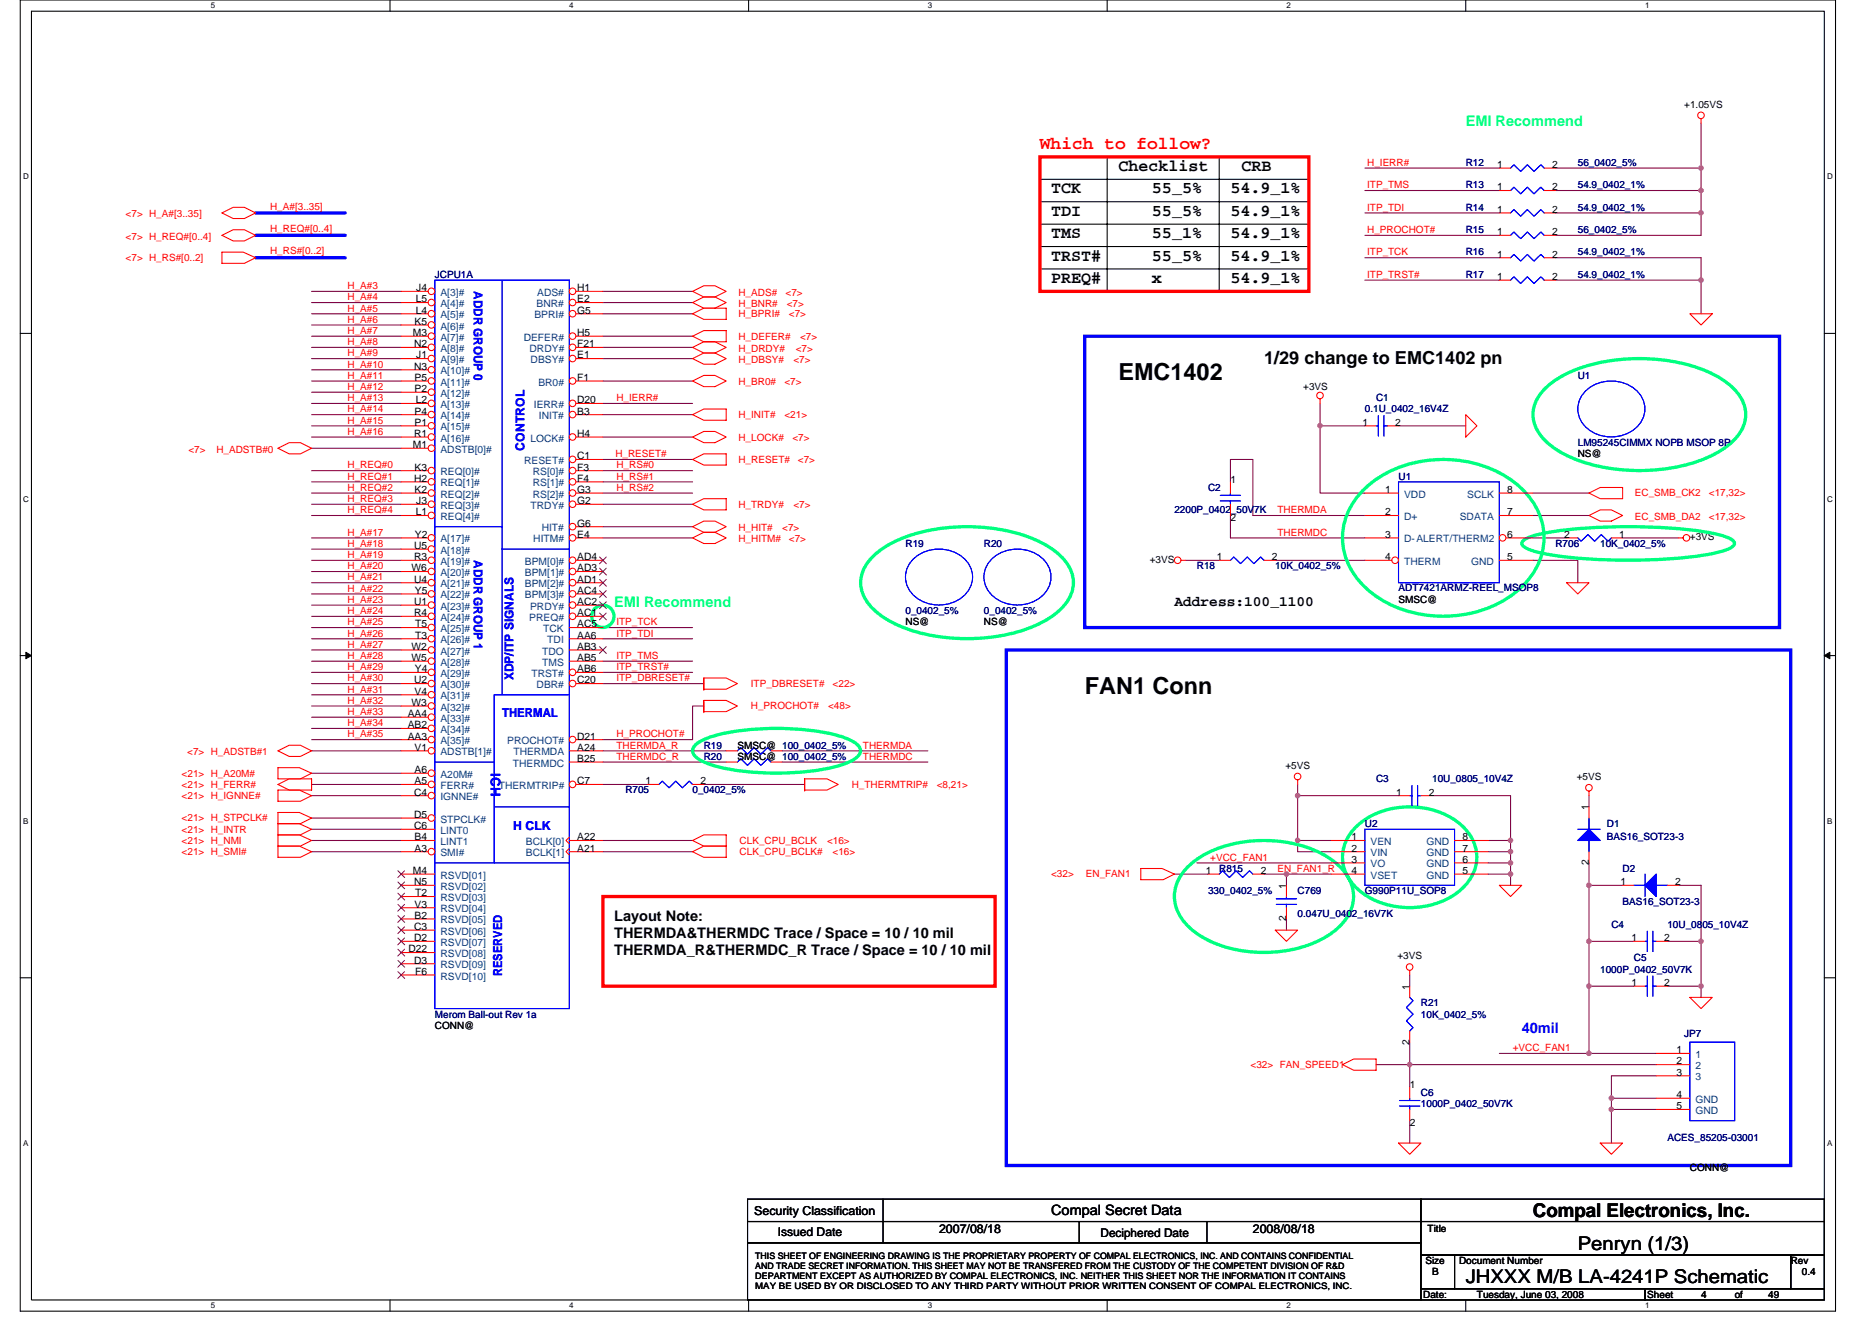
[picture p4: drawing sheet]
<svg xmlns="http://www.w3.org/2000/svg" width="297mm" height="210mm" viewBox="0 0 297 210" stroke-linecap="round" stroke-linejoin="round" font-family="sans-serif">
<defs><g id="words">
<g font-size="3.7">
<text x="177.5" y="60.4">EMC1402</text>
<text x="172.1" y="110.2">FAN1 Conn</text>
</g>
<g font-size="3">
<text x="243.2" y="193">Compal Electronics, Inc.</text>
<text x="232.6" y="203.6">JHXXX M/B LA-4241P Schematic</text>
<text x="250.4" y="198.3">Penryn (1/3)</text>
</g>
<text font-size="2.8" fill="#f00" x="165" y="23.7">Which to follow?</text>
<text font-size="2.8" x="200.6" y="57.8">1/29 change to EMC1402 pn</text>
<g font-size="2.6">
<text x="177.5" y="27.1">Checklist</text>
<text x="197" y="27.1">CRB</text>
<text x="166.8" y="30.7">TCK</text>
<text x="166.8" y="34.2">TDI</text>
<text x="182.8" y="30.7">55_5%</text>
<text x="182.8" y="34.2">55_5%</text>
<text x="195.2" y="30.7">54.9_1%</text>
<text x="195.2" y="34.2">54.9_1%</text>
<text x="166.8" y="37.8">TMS</text>
<text x="166.8" y="41.3">TRST#</text>
<text x="182.8" y="37.8">55_1%</text>
<text x="182.8" y="41.3">55_5%</text>
<text x="195.2" y="37.8">54.9_1%</text>
<text x="195.2" y="41.3">54.9_1%</text>
<text x="166.8" y="44.9">PREQ#</text>
<text x="182.8" y="44.9">x</text>
<text x="195.2" y="44.9">54.9_1%</text>
</g>
<g font-size="2.3" fill="#00ff80">
<text x="232.6" y="19.9">EMI Recommend</text>
<text x="97.4" y="96.4">EMI Recommend</text>
</g>
<g font-size="2.3">
<text x="186.3" y="96.2">Address:100_1100</text>
<text x="97.4" y="146.2">Layout Note:</text>
<text x="97.4" y="148.9">THERMDA&amp;THERMDC Trace / Space = 10 / 10 mil</text>
<text x="97.4" y="151.5">THERMDA_R&amp;THERMDC_R Trace / Space = 10 / 10 mil</text>
<text x="166.8" y="192.8">Compal Secret Data</text>
</g>
<text font-size="2.3" fill="#00f" x="241.5" y="163.9">40mil</text>
<text font-size="2.1" fill="#00f" x="77.9" y="122.7" transform="rotate(90 77.9 122.7)">ICH</text>
<g font-size="1.9" fill="#00f">
<text x="75.2" y="46.2" transform="rotate(90 75.2 46.2)">ADDR GROUP 0</text>
<text x="83.2" y="71.5" transform="rotate(-90 83.2 71.5)">CONTROL</text>
<text x="75.2" y="88.9" transform="rotate(90 75.2 88.9)">ADDR GROUP 1</text>
<text x="81.5" y="107.9" transform="rotate(-90 81.5 107.9)">XDP/ITP SIGNALS</text>
<text x="79.7" y="113.8">THERMAL</text>
<text x="81.4" y="131.6">H CLK</text>
<text x="79.7" y="154.9" transform="rotate(-90 79.7 154.9)">RESERVED</text>
</g>
<g font-size="1.9">
<text x="119.7" y="192.7">Security Classification</text>
<text x="123.4" y="196">Issued Date</text>
<text x="149" y="195.6">2007/08/18</text>
<text x="174.6" y="196.2">Deciphered Date</text>
<text x="198.8" y="195.6">2008/08/18</text>
</g>
<g font-size="1.6">
<text x="267.2" y="17.1">+1.05VS</text>
<text x="237.6" y="26.6">1</text>
<text x="246.3" y="26.6">2</text>
<text x="237.6" y="30.2">1</text>
<text x="237.6" y="33.8">1</text>
<text x="246.3" y="30.2">2</text>
<text x="246.3" y="33.8">2</text>
<text x="237.6" y="37.3">1</text>
<text x="237.6" y="40.9">1</text>
<text x="246.3" y="37.3">2</text>
<text x="246.3" y="40.9">2</text>
<text x="66" y="48">L5</text>
<text x="66.1" y="46.2">J4</text>
<text x="91.6" y="46.2">H1</text>
<text x="91.6" y="48">E2</text>
<text x="237.6" y="44.4">1</text>
<text x="246.3" y="44.4">2</text>
<text x="65.5" y="53.3">M3</text>
<text x="65.8" y="51.5">K5</text>
<text x="66" y="49.8">L4</text>
<text x="91.6" y="53.3">H5</text>
<text x="91.6" y="49.8">G5</text>
<text x="65.7" y="58.7">N3</text>
<text x="65.7" y="55.1">N2</text>
<text x="66.1" y="56.9">J1</text>
<text x="91.6" y="56.9">E1</text>
<text x="91.6" y="55.1">F21</text>
<text x="65.8" y="60.4">P5</text>
<text x="65.8" y="62.2">P2</text>
<text x="65.8" y="65.8">P4</text>
<text x="66" y="64">L2</text>
<text x="91.6" y="64">D20</text>
<text x="91.6" y="60.4">F1</text>
<text x="91.6" y="65.8">B3</text>
<text x="206.8" y="61.9">+3VS</text>
<text x="65.5" y="71.1">M1</text>
<text x="65.7" y="69.3">R1</text>
<text x="65.8" y="67.5">P1</text>
<text x="91.6" y="69.3">H4</text>
<text x="216.2" y="67.5">1</text>
<text x="221.4" y="67.5">2</text>
<text x="65.7" y="76.4">H2</text>
<text x="65.8" y="74.7">K3</text>
<text x="91.6" y="72.9">C1</text>
<text x="91.6" y="74.7">F3</text>
<text x="91.6" y="76.4">F4</text>
<text x="195.3" y="76.6">1</text>
<text x="250.4" y="72.5">NS@</text>
<text x="65.8" y="78.2">K2</text>
<text x="66" y="81.8">L1</text>
<text x="66.1" y="80">J3</text>
<text x="91.6" y="83.5">G6</text>
<text x="91.6" y="80">G2</text>
<text x="91.6" y="78.2">G3</text>
<text x="195.3" y="82.7">2</text>
<text x="219.8" y="78.2">1</text>
<text x="219.8" y="81.8">2</text>
<text x="239.2" y="78.2">8</text>
<text x="239.2" y="81.8">7</text>
<text x="65.7" y="87.1">U5</text>
<text x="65.7" y="88.9">R3</text>
<text x="65.8" y="85.3">Y2</text>
<text x="91.6" y="88.9">AD4</text>
<text x="91.6" y="85.3">E4</text>
<text x="182.4" y="89.3">+3VS</text>
<text x="193.1" y="88.9">1</text>
<text x="201.8" y="88.9">2</text>
<text x="219.8" y="85.3">3</text>
<text x="219.8" y="88.9">4</text>
<text x="239.2" y="88.9">5</text>
<text x="239.2" y="85.3">6</text>
<text x="248.2" y="85.3">2</text>
<text x="256.9" y="85.3">1</text>
<text x="268.1" y="85.7">+3VS</text>
<text x="65.3" y="90.7">W6</text>
<text x="65.7" y="92.4">U4</text>
<text x="65.7" y="96">U1</text>
<text x="65.8" y="94.2">Y5</text>
<text x="91.6" y="96">AC2</text>
<text x="91.6" y="90.7">AD3</text>
<text x="91.6" y="92.4">AD1</text>
<text x="91.6" y="94.2">AC4</text>
<text x="221.9" y="95.7">SMSC@</text>
<text x="65.7" y="97.8">R4</text>
<text x="65.9" y="99.5">T5</text>
<text x="65.9" y="101.3">T3</text>
<text x="91.6" y="97.8">AC1</text>
<text x="91.6" y="101.3">AA6</text>
<text x="91.6" y="99.5">AC5</text>
<text x="143.7" y="99.2">NS@</text>
<text x="156.1" y="99.2">NS@</text>
<text x="65.3" y="103.1">W2</text>
<text x="65.3" y="104.9">W5</text>
<text x="65.8" y="106.7">Y4</text>
<text x="91.6" y="106.7">AB6</text>
<text x="91.6" y="103.1">AB3</text>
<text x="91.6" y="104.9">AB5</text>
<text x="64.7" y="113.8">AA4</text>
<text x="65.3" y="112">W3</text>
<text x="65.7" y="108.4">U2</text>
<text x="65.8" y="110.2">V4</text>
<text x="91.6" y="108.4">C20</text>
<text x="64.7" y="115.5">AB2</text>
<text x="64.7" y="117.3">AA3</text>
<text x="65.8" y="119.1">V1</text>
<text x="91.6" y="119.1">A24</text>
<text x="91.6" y="117.3">D21</text>
<text x="117" y="118.8">SMSC@ 100_0402_5%</text>
<text x="65.8" y="122.7">A6</text>
<text x="65.8" y="124.4">A5</text>
<text x="91.6" y="124.4">C7</text>
<text x="91.6" y="120.9">B25</text>
<text x="102.4" y="124.4">1</text>
<text x="111.1" y="124.4">2</text>
<text x="117" y="120.5">SMSC@ 100_0402_5%</text>
<text x="204" y="122">+5VS</text>
<text x="250.2" y="123.7">+5VS</text>
<text x="65.7" y="126.2">C4</text>
<text x="65.7" y="131.6">C6</text>
<text x="65.7" y="129.8">D5</text>
<text x="221.5" y="126.2">1</text>
<text x="226.7" y="126.2">2</text>
<text x="252.1" y="128.5" transform="rotate(-90 252.1 128.5)">1</text>
<text x="65.8" y="133.3">B4</text>
<text x="65.8" y="135.1">A3</text>
<text x="91.6" y="133.3">A22</text>
<text x="91.6" y="135.1">A21</text>
<text x="214.4" y="133.3">1</text>
<text x="214.4" y="135.1">2</text>
<text x="214.4" y="136.9">3</text>
<text x="232" y="136.9">6</text>
<text x="232" y="133.3">8</text>
<text x="232" y="135.1">7</text>
<text x="252.1" y="137.3" transform="rotate(-90 252.1 137.3)">2</text>
<text x="65.5" y="138.7">M4</text>
<text x="65.7" y="140.4">N5</text>
<text x="65.8" y="144">V3</text>
<text x="65.9" y="142.2">T2</text>
<text x="191.3" y="138.7">1</text>
<text x="200" y="138.7">2</text>
<text x="204.1" y="141" transform="rotate(-90 204.1 141)">1</text>
<text x="214.4" y="138.7">4</text>
<text x="232" y="138.7">5</text>
<text x="257.1" y="140.4">1</text>
<text x="265.8" y="140.4">2</text>
<text x="65.7" y="147.6">C3</text>
<text x="65.7" y="149.3">D2</text>
<text x="65.8" y="145.8">B2</text>
<text x="204.1" y="146.2" transform="rotate(-90 204.1 146.2)">2</text>
<text x="258.9" y="149.3">1</text>
<text x="264.1" y="149.3">2</text>
<text x="64.8" y="151.1">D22</text>
<text x="65.7" y="152.9">D3</text>
<text x="65.9" y="154.7">F6</text>
<text x="221.7" y="152.2">+3VS</text>
<text x="223.7" y="157" transform="rotate(-90 223.7 157)">1</text>
<text x="258.9" y="156.4">1</text>
<text x="264.1" y="156.4">2</text>
<text x="69" y="163.2">CONN@</text>
<text x="223.7" y="165.7" transform="rotate(-90 223.7 165.7)">2</text>
<text x="266" y="167.1">1</text>
<text x="223.7" y="172.7">1</text>
<text x="266" y="168.9">2</text>
<text x="266" y="170.7">3</text>
<text x="223.7" y="178.7">2</text>
<text x="266" y="174.2">4</text>
<text x="266" y="176">5</text>
<text x="268.1" y="185.8">CONN@</text>
<text x="226.5" y="195.4">Title</text>
<text x="226.2" y="200.6">Size</text>
<text x="227.2" y="202.3">B</text>
<text x="231.5" y="200.6">Document Number</text>
<text x="284.1" y="200.6">Rev</text>
<text x="285.9" y="202.3">0.4</text>
<text x="225.8" y="205.9">Date:</text>
<text x="234.4" y="205.9">Tuesday, June 03, 2008</text>
<text x="261.4" y="205.9">Sheet</text>
<text x="269.9" y="205.9">4</text>
<text x="275.2" y="205.9">of</text>
<text x="280.6" y="205.9">49</text>
</g>
<g font-size="1.6" fill="#f00">
<text x="216.9" y="29.9">ITP_TMS</text>
<text x="216.9" y="26.3">H_IERR#</text>
<text x="19.9" y="34.5">&lt;7&gt; H_A#[3..35]</text>
<text x="42.9" y="33.3">H_A#[3..35]</text>
<text x="216.9" y="33.4">ITP_TDI</text>
<text x="19.9" y="38">&lt;7&gt; H_REQ#[0..4]</text>
<text x="19.9" y="41.4">&lt;7&gt; H_RS#[0..2]</text>
<text x="42.9" y="36.8">H_REQ#[0..4]</text>
<text x="42.9" y="40.4">H_RS#[0..2]</text>
<text x="216.9" y="40.5">ITP_TCK</text>
<text x="216.9" y="37">H_PROCHOT#</text>
<text x="55.1" y="47.6">H_A#4</text>
<text x="55.1" y="45.9">H_A#3</text>
<text x="117.2" y="46.9">H_ADS#</text>
<text x="124.6" y="46.9">&lt;7&gt;</text>
<text x="216.9" y="44.1">ITP_TRST#</text>
<text x="55.1" y="51.2">H_A#6</text>
<text x="55.1" y="49.4">H_A#5</text>
<text x="55.1" y="53">H_A#7</text>
<text x="117.2" y="50.3">H_BPRI#</text>
<text x="117.2" y="53.9">H_DEFER#</text>
<text x="117.2" y="48.7">H_BNR#</text>
<text x="124.8" y="48.7">&lt;7&gt;</text>
<text x="125.2" y="50.3">&lt;7&gt;</text>
<text x="127" y="53.9">&lt;7&gt;</text>
<text x="55.1" y="54.8">H_A#8</text>
<text x="55.1" y="56.5">H_A#9</text>
<text x="55.1" y="58.3">H_A#10</text>
<text x="117.2" y="55.8">H_DRDY#</text>
<text x="117.2" y="57.6">H_DBSY#</text>
<text x="125.9" y="57.6">&lt;7&gt;</text>
<text x="126.3" y="55.8">&lt;7&gt;</text>
<text x="55.1" y="61.9">H_A#12</text>
<text x="55.1" y="60.1">H_A#11</text>
<text x="55.1" y="65.4">H_A#14</text>
<text x="55.1" y="63.6">H_A#13</text>
<text x="97.8" y="63.6">H_IERR#</text>
<text x="117.2" y="61.2">H_BR0#</text>
<text x="124.5" y="61.2">&lt;7&gt;</text>
<text x="29.9" y="71.8">&lt;7&gt;</text>
<text x="34.3" y="71.8">H_ADSTB#0</text>
<text x="55.1" y="67.2">H_A#15</text>
<text x="55.1" y="69">H_A#16</text>
<text x="117.2" y="70">H_LOCK#</text>
<text x="117.2" y="66.3">H_INIT#</text>
<text x="124.5" y="66.3">&lt;21&gt;</text>
<text x="125.7" y="70">&lt;7&gt;</text>
<text x="55.1" y="74.3">H_REQ#0</text>
<text x="55.1" y="76.1">H_REQ#1</text>
<text x="55.1" y="77.9">H_REQ#2</text>
<text x="97.6" y="72.5">H_RESET#</text>
<text x="97.8" y="74.3">H_RS#0</text>
<text x="97.8" y="77.9">H_RS#2</text>
<text x="97.8" y="76.1">H_RS#1</text>
<text x="117.2" y="73.4">H_RESET#</text>
<text x="126.6" y="73.4">&lt;7&gt;</text>
<text x="55.1" y="81.4">H_REQ#4</text>
<text x="55.1" y="79.7">H_REQ#3</text>
<text x="117.2" y="80.5">H_TRDY#</text>
<text x="125.9" y="80.5">&lt;7&gt;</text>
<text x="202.7" y="81.4">THERMDA</text>
<text x="259.4" y="78.8">EC_SMB_CK2</text>
<text x="259.4" y="82.5">EC_SMB_DA2</text>
<text x="271.2" y="78.8">&lt;17,32&gt;</text>
<text x="271.2" y="82.5">&lt;17,32&gt;</text>
<text x="55.1" y="85">H_A#17</text>
<text x="55.1" y="86.8">H_A#18</text>
<text x="55.1" y="88.5">H_A#19</text>
<text x="117.2" y="84.3">H_HIT#</text>
<text x="117.2" y="86">H_HITM#</text>
<text x="124.1" y="84.3">&lt;7&gt;</text>
<text x="125.2" y="86">&lt;7&gt;</text>
<text x="202.7" y="85">THERMDC</text>
<text x="55.1" y="90.3">H_A#20</text>
<text x="55.1" y="93.9">H_A#22</text>
<text x="55.1" y="92.1">H_A#21</text>
<text x="55.1" y="95.7">H_A#23</text>
<text x="55.1" y="97.4">H_A#24</text>
<text x="55.1" y="101">H_A#26</text>
<text x="55.1" y="99.2">H_A#25</text>
<text x="97.8" y="99.2">ITP_TCK</text>
<text x="97.8" y="101">ITP_TDI</text>
<text x="55.1" y="102.8">H_A#27</text>
<text x="55.1" y="104.5">H_A#28</text>
<text x="55.1" y="106.3">H_A#29</text>
<text x="97.8" y="106.3">ITP_TRST#</text>
<text x="97.8" y="104.5">ITP_TMS</text>
<text x="55.1" y="108.1">H_A#30</text>
<text x="55.1" y="109.9">H_A#31</text>
<text x="55.1" y="111.7">H_A#32</text>
<text x="55.1" y="113.4">H_A#33</text>
<text x="97.8" y="108.1">ITP_DBRESET#</text>
<text x="119.1" y="112.5">H_PROCHOT#</text>
<text x="119.1" y="109">ITP_DBRESET#</text>
<text x="131.4" y="112.5">&lt;48&gt;</text>
<text x="132.1" y="109">&lt;22&gt;</text>
<text x="29.7" y="119.8">&lt;7&gt; H_ADSTB#1</text>
<text x="55.1" y="115.2">H_A#34</text>
<text x="55.1" y="117">H_A#35</text>
<text x="97.8" y="118.8">THERMDA_R</text>
<text x="97.8" y="117">H_PROCHOT#</text>
<text x="136.9" y="118.8">THERMDA</text>
<text x="28.8" y="123.2">&lt;21&gt; H_A20M#</text>
<text x="28.8" y="125">&lt;21&gt; H_FERR#</text>
<text x="97.8" y="120.5">THERMDC_R</text>
<text x="135.1" y="125">H_THERMTRIP#</text>
<text x="136.9" y="120.5">THERMDC</text>
<text x="148.6" y="125">&lt;8,21&gt;</text>
<text x="28.8" y="130.3">&lt;21&gt; H_STPCLK#</text>
<text x="28.8" y="126.8">&lt;21&gt; H_IGNNE#</text>
<text x="28.8" y="132.1">&lt;21&gt; H_INTR</text>
<text x="28.8" y="133.9">&lt;21&gt; H_NMI</text>
<text x="28.8" y="135.7">&lt;21&gt; H_SMI#</text>
<text x="117.4" y="133.9">CLK_CPU_BCLK</text>
<text x="117.4" y="135.7">CLK_CPU_BCLK#</text>
<text x="131.2" y="133.9">&lt;16&gt;</text>
<text x="132.1" y="135.7">&lt;16&gt;</text>
<text x="192" y="136.5">+VCC_FAN1</text>
<text x="166.8" y="139.2">&lt;32&gt;</text>
<text x="172.3" y="139.2">EN_FAN1</text>
<text x="202.7" y="138.3">EN_FAN1_R</text>
<text x="240" y="166.8">+VCC_FAN1</text>
<text x="198.4" y="169.4">&lt;32&gt; FAN_SPEED1</text>
</g>
<g font-size="1.6" fill="#000080">
<text x="232.6" y="29.9">R13</text>
<text x="232.6" y="26.3">R12</text>
<text x="250.4" y="29.9">54.9_0402_1%</text>
<text x="250.4" y="26.3">56_0402_5%</text>
<text x="232.6" y="33.4">R14</text>
<text x="250.4" y="33.4">54.9_0402_1%</text>
<text x="232.6" y="37">R15</text>
<text x="232.6" y="40.5">R16</text>
<text x="250.4" y="37">56_0402_5%</text>
<text x="250.4" y="40.5">54.9_0402_1%</text>
<text x="69" y="44.1">JCPU1A</text>
<text x="232.6" y="44.1">R17</text>
<text x="250.4" y="44.1">54.9_0402_1%</text>
<text x="216.6" y="65.4">0.1U_0402_16V4Z</text>
<text x="218.4" y="63.6">C1</text>
<text x="250.4" y="60.1">U1</text>
<text x="250.4" y="70.8">LM95245CIMMX NOPB MSOP 8P</text>
<text x="191.7" y="77.9">C2</text>
<text x="221.9" y="76.1">U1</text>
<text x="186.3" y="81.4">2200P_0402_50V7K</text>
<text x="143.7" y="86.8">R19</text>
<text x="156.1" y="86.8">R20</text>
<text x="246.8" y="86.8">R706</text>
<text x="253.9" y="86.8">10K_0402_5%</text>
<text x="189.9" y="90.3">R18</text>
<text x="202.3" y="90.3">10K_0402_5%</text>
<text x="221.9" y="93.7">ADT7421ARMZ-REEL_MSOP8</text>
<text x="143.7" y="97.4">0_0402_5%</text>
<text x="156.1" y="97.4">0_0402_5%</text>
<text x="111.7" y="118.8">R19</text>
<text x="99.2" y="125.9">R705</text>
<text x="109.9" y="125.9">0_0402_5%</text>
<text x="111.7" y="120.5">R20</text>
<text x="218.4" y="124.1">C3</text>
<text x="227.2" y="124.1">10U_0805_10V4Z</text>
<text x="216.6" y="131.2">U2</text>
<text x="255" y="131.2">D1</text>
<text x="255" y="133.4">BAS16_SOT23-3</text>
<text x="191.7" y="141.9">330_0402_5%</text>
<text x="193.5" y="138.3">R815</text>
<text x="205.9" y="141.9">C769</text>
<text x="216.6" y="141.9">G990P11U_SOP8</text>
<text x="257.5" y="138.3">D2</text>
<text x="257.5" y="143.7">BAS16_SOT23-3</text>
<text x="205.9" y="145.4">0.047U_0402_16V7K</text>
<text x="255.7" y="147.2">C4</text>
<text x="264.6" y="147.2">10U_0805_10V4Z</text>
<text x="253.9" y="154.3">1000P_0402_50V7K</text>
<text x="259.2" y="152.5">C5</text>
<text x="69" y="161.4">Merom Ball-out Rev 1a</text>
<text x="225.5" y="159.7">R21</text>
<text x="225.5" y="161.4">10K_0402_5%</text>
<text x="267.2" y="164.5">JP7</text>
<text x="225.5" y="173.9">C6</text>
<text x="225.5" y="175.7">1000P_0402_50V7K</text>
<text x="264.6" y="181">ACES_85205-03001</text>
</g>
<g font-size="1.6" fill="#004080">
<text x="69.9" y="46.9">A[3]#</text>
<text x="85.2" y="46.9">ADS#</text>
<text x="69.9" y="48.7">A[4]#</text>
<text x="69.9" y="50.5">A[5]#</text>
<text x="69.9" y="52.3">A[6]#</text>
<text x="84.8" y="50.5">BPRI#</text>
<text x="85.2" y="48.7">BNR#</text>
<text x="69.9" y="59.4">A[10]#</text>
<text x="69.9" y="54.1">A[7]#</text>
<text x="69.9" y="55.8">A[8]#</text>
<text x="69.9" y="57.6">A[9]#</text>
<text x="83.1" y="54.1">DEFER#</text>
<text x="84" y="55.8">DRDY#</text>
<text x="84.2" y="57.6">DBSY#</text>
<text x="69.9" y="61.2">A[11]#</text>
<text x="69.9" y="62.9">A[12]#</text>
<text x="69.9" y="64.7">A[13]#</text>
<text x="84.7" y="64.7">IERR#</text>
<text x="85.4" y="61.2">BR0#</text>
<text x="69.9" y="66.5">A[14]#</text>
<text x="69.9" y="68.3">A[15]#</text>
<text x="69.9" y="70.1">A[16]#</text>
<text x="69.9" y="71.8">ADSTB[0]#</text>
<text x="84.2" y="70.1">LOCK#</text>
<text x="85.5" y="66.5">INIT#</text>
<text x="69.9" y="75.4">REQ[0]#</text>
<text x="69.9" y="77.2">REQ[1]#</text>
<text x="83.2" y="73.6">RESET#</text>
<text x="84.5" y="75.4">RS[0]#</text>
<text x="84.5" y="77.2">RS[1]#</text>
<text x="69.9" y="79">REQ[2]#</text>
<text x="69.9" y="80.7">REQ[3]#</text>
<text x="69.9" y="82.5">REQ[4]#</text>
<text x="84.2" y="80.7">TRDY#</text>
<text x="84.5" y="79">RS[2]#</text>
<text x="222.8" y="79">VDD</text>
<text x="222.8" y="82.5">D+</text>
<text x="231.6" y="82.5">SDATA</text>
<text x="232.8" y="79">SCLK</text>
<text x="69.9" y="86.1">A[17]#</text>
<text x="69.9" y="87.8">A[18]#</text>
<text x="69.9" y="89.6">A[19]#</text>
<text x="83.3" y="89.6">BPM[0]#</text>
<text x="84.6" y="86.1">HITM#</text>
<text x="86" y="84.3">HIT#</text>
<text x="222.8" y="86.1">D-ALERT/THERM2</text>
<text x="222.8" y="89.6">THERM</text>
<text x="233.4" y="89.6">GND</text>
<text x="69.9" y="91.4">A[20]#</text>
<text x="69.9" y="93.2">A[21]#</text>
<text x="69.9" y="95">A[22]#</text>
<text x="83.3" y="91.4">BPM[1]#</text>
<text x="83.3" y="93.2">BPM[2]#</text>
<text x="83.3" y="95">BPM[3]#</text>
<text x="69.9" y="96.7">A[23]#</text>
<text x="69.9" y="98.5">A[24]#</text>
<text x="69.9" y="100.3">A[25]#</text>
<text x="84" y="98.5">PREQ#</text>
<text x="84.1" y="96.7">PRDY#</text>
<text x="86.2" y="100.3">TCK</text>
<text x="69.9" y="102.1">A[26]#</text>
<text x="69.9" y="103.8">A[27]#</text>
<text x="69.9" y="105.6">A[28]#</text>
<text x="69.9" y="107.4">A[29]#</text>
<text x="84.3" y="107.4">TRST#</text>
<text x="86" y="103.8">TDO</text>
<text x="86" y="105.6">TMS</text>
<text x="86.8" y="102.1">TDI</text>
<text x="69.9" y="109.2">A[30]#</text>
<text x="69.9" y="111">A[31]#</text>
<text x="69.9" y="112.7">A[32]#</text>
<text x="85.2" y="109.2">DBR#</text>
<text x="69.9" y="119.8">ADSTB[1]#</text>
<text x="69.9" y="114.5">A[33]#</text>
<text x="69.9" y="116.3">A[34]#</text>
<text x="69.9" y="118.1">A[35]#</text>
<text x="80.5" y="118.1">PROCHOT#</text>
<text x="81.5" y="119.8">THERMDA</text>
<text x="69.9" y="123.4">A20M#</text>
<text x="69.9" y="125.2">FERR#</text>
<text x="79.1" y="125.2">THERMTRIP#</text>
<text x="81.4" y="121.6">THERMDC</text>
<text x="69.9" y="127">IGNNE#</text>
<text x="69.9" y="130.5">STPCLK#</text>
<text x="69.9" y="132.3">LINT0</text>
<text x="69.9" y="134.1">LINT1</text>
<text x="69.9" y="135.8">SMI#</text>
<text x="83.5" y="134.1">BCLK[0]</text>
<text x="83.5" y="135.8">BCLK[1]</text>
<text x="217.5" y="134.1">VEN</text>
<text x="217.5" y="135.8">VIN</text>
<text x="217.5" y="137.6">VO</text>
<text x="226.3" y="137.6">GND</text>
<text x="226.3" y="134.1">GND</text>
<text x="226.3" y="135.8">GND</text>
<text x="69.9" y="139.4">RSVD[01]</text>
<text x="69.9" y="141.2">RSVD[02]</text>
<text x="69.9" y="143">RSVD[03]</text>
<text x="217.5" y="139.4">VSET</text>
<text x="226.3" y="139.4">GND</text>
<text x="69.9" y="144.7">RSVD[04]</text>
<text x="69.9" y="146.5">RSVD[05]</text>
<text x="69.9" y="148.3">RSVD[06]</text>
<text x="69.9" y="150.1">RSVD[07]</text>
<text x="69.9" y="151.8">RSVD[08]</text>
<text x="69.9" y="153.6">RSVD[09]</text>
<text x="69.9" y="155.4">RSVD[10]</text>
<text x="269" y="167.9">1</text>
<text x="269" y="169.6">2</text>
<text x="269" y="171.4">3</text>
<text x="269" y="175">GND</text>
<text x="269" y="176.7">GND</text>
</g>
<g font-size="1.4">
<text x="119.8" y="199.7">THIS SHEET OF ENGINEERING DRAWING IS THE PROPRIETARY PROPERTY OF COMPAL ELECTRONICS, INC. AND CONTAINS CONFIDENTIAL</text>
<text x="119.8" y="201.3">AND TRADE SECRET INFORMATION. THIS SHEET MAY NOT BE TRANSFERED FROM THE CUSTODY OF THE COMPETENT DIVISION OF R&amp;D</text>
<text x="119.8" y="202.9">DEPARTMENT EXCEPT AS AUTHORIZED BY COMPAL ELECTRONICS, INC. NEITHER THIS SHEET NOR THE INFORMATION IT CONTAINS</text>
<text x="119.8" y="204.6">MAY BE USED BY OR DISCLOSED TO ANY THIRD PARTY WITHOUT PRIOR WRITTEN CONSENT OF COMPAL ELECTRONICS, INC.</text>
</g>
<g font-size="1.3">
<text x="33.4" y="1.3">5</text>
<text x="90.3" y="1.3">4</text>
<text x="147.2" y="1.3">3</text>
<text x="204.1" y="1.3">2</text>
<text x="261" y="1.3">1</text>
<text x="3.7" y="28.5">D</text>
<text x="289.9" y="28.5">D</text>
<text x="3.7" y="79.6">C</text>
<text x="289.9" y="79.6">C</text>
<text x="3.7" y="130.7">B</text>
<text x="289.9" y="130.7">B</text>
<text x="3.7" y="181.8">A</text>
<text x="289.9" y="181.8">A</text>
<text x="33.4" y="207.6">5</text>
<text x="90.3" y="207.6">4</text>
<text x="147.2" y="207.6">3</text>
<text x="204.1" y="207.6">2</text>
<text x="261" y="207.6">1</text>
</g>
</g></defs>
<path d="M3.2 0h288.1v208h-288.1zM5 1.8h284.5v204.4h-284.5z" fill="none" stroke="#000" stroke-width=".17"/>
<g fill="#fff">
<path d="M33.4 .2h.7v1.4h-.7z"/>
<path d="M33.4 206.4h.7v1.5h-.7z"/>
</g>
<path d="M61.9 0v1.8M61.9 206.2v1.8" fill="none" stroke="#000" stroke-width=".17"/>
<g fill="#fff">
<path d="M90.3 .2h.7v1.4h-.7z"/>
<path d="M90.3 206.4h.7v1.5h-.7z"/>
</g>
<path d="M118.8 0v1.8M118.8 206.2v1.8" fill="none" stroke="#000" stroke-width=".17"/>
<g fill="#fff">
<path d="M147.2 .2h.7v1.4h-.7z"/>
<path d="M147.2 206.4h.7v1.5h-.7z"/>
</g>
<path d="M175.7 0v1.8M175.7 206.2v1.8" fill="none" stroke="#000" stroke-width=".17"/>
<g fill="#fff">
<path d="M204.1 .2h.7v1.4h-.7z"/>
<path d="M204.1 206.4h.7v1.5h-.7z"/>
</g>
<path d="M232.6 0v1.8M232.6 206.2v1.8" fill="none" stroke="#000" stroke-width=".17"/>
<g fill="#fff">
<path d="M261 .2h.7v1.4h-.7z"/>
<path d="M261 206.4h.7v1.5h-.7z"/>
<path d="M3.7 27.3h.9v1.4h-.9z"/>
<path d="M289.9 27.3h.9v1.4h-.9z"/>
<path d="M3.7 78.4h.9v1.5h-.9z"/>
<path d="M289.9 78.4h.9v1.5h-.9z"/>
</g>
<path d="M3.2 52.9h1.8M289.5 52.9h1.8" fill="none" stroke="#000" stroke-width=".17"/>
<g fill="#fff">
<path d="M3.7 129.6h.8v1.4h-.8z"/>
<path d="M289.9 129.6h.9v1.4h-.9z"/>
</g>
<path d="M3.2 104h1.8M289.5 104h1.8" fill="none" stroke="#000" stroke-width=".17"/>
<path d="M4.1 103.5l.9 .5-.9 .5zM289.5 104l.9-.5v1z" fill="#000" stroke="#000" stroke-width=".16"/>
<g fill="#fff">
<path d="M3.6 180.7h.9v1.4h-.9z"/>
<path d="M289.9 180.7h.9v1.4h-.9z"/>
</g>
<g fill="none" stroke="#000" stroke-width=".17">
<path d="M165 32h42.7M165 35.6h42.7M165 39.1h42.7M165 28.4h42.7M175.7 24.9v21.3M193.5 24.9v21.3M165 42.7h42.7M3.2 155.1h1.8M289.5 155.1h1.8M118.6 190.2h106.9v3.6h-106.9zM118.6 193.8h106.9v3.4h-106.9zM118.6 197.2h106.9v9h-106.9z"/>
<path d="M140.1 190.2v7M171.2 193.8v3.4M191.5 193.8v3.4M225.5 190.2h64v3.6h-64zM225.5 193.8h64v5.3h-64zM225.5 199.1h5.3v5.4h-5.3zM230.8 199.1h53.3v5.4h-53.3zM284.1 199.1h5.4v5.4h-5.4zM225.5 204.5h35.5v1.7h-35.5zM261 204.5h28.5v1.7h-28.5z"/>
</g>
<g fill="none" stroke="#800040" stroke-width=".17">
<path d="M269.9 19.6v17.7h-23.1M216.6 30.2h21.3M216.6 33.8h21.3M216.6 26.7h21.3M216.6 37.3h21.3M246.8 30.2h23.1M246.8 33.8h23.1M246.8 26.7h23.1M49.4 48h14.3M49.4 46.2h14.3M49.4 51.6h14.3M49.4 49.8h14.3"/>
<path d="M49.4 55.1h14.3M49.4 53.3h14.3M49.4 56.9h14.3M49.4 58.7h14.3M95.7 48h14.2M95.7 46.2h14.2M95.7 49.8h14.2M95.7 55.1h14.2M95.7 53.3h14.2M95.7 56.9h14.2M216.6 40.9h21.3M216.6 44.4h21.3"/>
<path d="M246.8 40.9h23.1v8.9M246.8 44.4h23.1M49.4 67.6h14.3M49.4 78.2h14.3M49.4 62.2h14.3M49.4 60.5h14.3M49.4 65.8h14.3M49.4 64h14.3M49.4 69.3h14.3M49.4 74.7h14.3M49.4 76.5h14.3M49.4 71.1h14.3"/>
<path d="M95.7 72.9h14.2M95.7 78.2h14.2M95.7 60.5h14.2M95.7 65.8h14.2M95.7 64h14.2M95.7 69.3h14.2M95.7 74.7h14.2M95.7 76.5h14.2M195.2 76.5v-3.6h3.6v8.9h17.8M209.5 67.6v10.6h7.1M209.5 67.6h7.1M209.5 64v3.6"/>
<path d="M221.9 67.6h10.7M243.2 78.2h8.9M49.4 81.8h14.3M49.4 85.3h14.3M49.4 87.1h14.3M49.4 88.9h14.3M49.4 90.7h14.3M49.4 94.2h14.3M49.4 92.5h14.3M49.4 96h14.3M49.4 97.8h14.3M49.4 99.6h14.3"/>
<path d="M49.4 80h14.3M95.7 85.3h14.2M95.7 99.6h14.2M95.7 80h14.2M95.7 83.6h14.2M188.1 88.9h5.4M195.2 81.8v3.5h21.4M202.4 88.9h14.2M243.2 88.9h7.2v3.6M243.2 81.8h8.9M243.2 85.3h5.4M257.5 85.3h8.9"/>
<path d="M49.4 101.3h14.3M49.4 103.1h14.3M49.4 104.9h14.3M49.4 106.7h14.3M49.4 108.5h14.3M49.4 110.2h14.3M49.4 119.1h14.3M49.4 117.3h14.3M49.4 112h14.3M49.4 113.8h14.3M49.4 115.6h14.3M95.7 101.3h14.2"/>
<path d="M95.7 104.9h14.2M95.7 106.7h14.2M95.7 108.5h16M95.7 119.1h19.5M111.7 112h-1.8v5.3h-14.2M124.1 119.1h23.1M49.4 126.2h14.3M49.4 135.1h14.3M49.4 133.3h14.3M49.4 122.7h14.3M49.4 124.5h14.3M49.4 131.6h14.3"/>
<path d="M49.4 129.8h14.3M95.7 135.1h14.2M95.7 133.3h14.2M95.7 124.5h7.1M95.7 120.9h19.5M111.7 124.5h16M124.1 120.9h23.1M186.3 138.7h5.4M189.9 136.9h21.3M200.6 138.7h10.6M204.1 138.7v1.8M205.9 126.2h16"/>
<path d="M205.9 124.5v10.6h5.3M205.9 133.3h5.3M227.2 126.2h12.5v14.3M236.1 136.9h3.6M236.1 135.1h3.6M236.1 133.3h3.6M236.1 138.7h3.6M252.1 126.2v1.8M252.1 136.9v12.5M204.1 145.8v1.8M223.7 154.7v1.8M252.1 149.4v7.1h7.1"/>
<path d="M252.1 156.5v10.6M252.1 140.5h5.4M252.1 149.4h7.1M264.6 156.5h5.3M264.6 149.4h5.3M266.4 140.5h3.5v17.7M218.4 168.9h44.4M223.7 165.4v7.1M223.7 177.8v3.6M237.9 167.1h24.9M255.7 174.2v1.8h7.1M255.7 176v5.4"/>
<path d="M262.8 170.7h-7.1v3.5h7.1"/>
</g>
<g fill="#f0f" stroke="#f0f" stroke-width=".17">
<circle cx="269.9" cy="149.3" r=".35"/>
<circle cx="252.1" cy="149.3" r=".35"/>
<circle cx="255.7" cy="176" r=".35"/>
<circle cx="252.1" cy="140.4" r=".35"/>
<circle cx="205.9" cy="126.2" r=".35"/>
<circle cx="239.7" cy="138.7" r=".35"/>
<circle cx="205.9" cy="133.3" r=".35"/>
<circle cx="239.7" cy="136.9" r=".35"/>
<circle cx="239.7" cy="135.1" r=".35"/>
<circle cx="239.7" cy="133.3" r=".35"/>
<circle cx="252.1" cy="167.1" r=".35"/>
<circle cx="223.7" cy="168.9" r=".35"/>
<circle cx="269.9" cy="156.5" r=".35"/>
<circle cx="252.1" cy="156.5" r=".35"/>
<circle cx="255.7" cy="174.2" r=".35"/>
<circle cx="269.9" cy="33.8" r=".35"/>
<circle cx="269.9" cy="44.4" r=".35"/>
<circle cx="209.4" cy="67.6" r=".35"/>
<circle cx="269.9" cy="30.2" r=".35"/>
<circle cx="269.9" cy="26.7" r=".35"/>
<circle cx="204.1" cy="138.7" r=".35"/>
</g>
<path d="M40.6 33.8h14.2M40.6 37.3h14.2M40.6 40.9h14.2M172.1 53.3h110.3v46.3h-110.3zM159.7 103.1h124.4v81.8h-124.4z" fill="none" stroke="#00f" stroke-width=".53"/>
<g fill="none" stroke="#f00" stroke-width=".17">
<path d="M269.9 18.8v.8M35.2 33.8l1.8-.9h1.8l1.8 .9-1.8 .9h-1.8zM35.2 37.3l1.8-.9h1.8l1.8 .9-1.8 .9h-1.8zM237.9 30.2h1.8M237.9 26.7h1.8M245 30.2h1.8M245 26.7h1.8M35.2 40h3.4l2 .9-1.8 .9h-3.6zM109.9 55.1l1.8-.9h1.8l1.7 .9-1.7 .9h-1.8zM109.9 56.9l1.8-.9h1.8l1.7 .9-1.7 .9h-1.8zM109.9 49.8l1.8-.9h3.5v1.8h-3.5zM109.9 53.3l1.8-.8h3.5v1.7h-3.5z"/>
<path d="M109.9 46.2l1.8-.9h1.8l1.7 .9-1.7 .9h-1.8zM109.9 48l1.8-.9h1.8l1.7 .9-1.7 .9h-1.8zM268.1 49.8h3.6l-1.8 1.8zM44.1 71.1l1.8-.9h1.8l1.7 .9-1.7 .9h-1.8zM109.9 60.5l1.8-.9h1.8l1.7 .9-1.7 .8h-1.8zM109.9 69.3l1.8-.8h1.8l1.7 .8-1.7 .9h-1.8zM109.9 72.9l1.8-.9h3.5v1.8h-3.5zM109.9 65.8l1.8-.9h3.5v1.8h-3.5zM209.5 63.3v.7M232.6 65.8l1.8 1.8-1.8 1.7zM237.9 78.2h5.3M252.1 78.2l1.8-.9h3.6v1.8h-3.6z"/>
<path d="M109.9 83.6l1.8-.9h1.8l1.7 .9-1.7 .9h-1.8zM109.9 85.3l1.8-.8h1.8l1.7 .8-1.7 .9h-1.8zM109.9 80l1.8-.9h3.5v1.8h-3.5zM187.4 88.9h.7M237.9 81.8h5.3M248.6 92.5h3.5l-1.7 1.7zM252.1 81.8l1.8-.9h1.8l1.8 .9-1.8 .9h-1.8zM266.4 85.3h.7M44.1 119.1l1.8-.9h1.8l1.7 .9-1.7 .9h-1.8zM111.7 112.9h3.5l1.8-.9-1.8-.9h-3.5v2M111.7 109.3h3.5l1.8-.8-1.8-.9h-3.5v1.9M44.1 121.8h3.4l1.9 .9-1.7 .9h-3.6z"/>
<path d="M44.1 124.5l1.8-.9h3.5v1.7h-3.5zM44.1 128.9h3.4l1.9 .9-1.7 .9h-3.6h3.4l1.9 .9-1.7 .9h-3.6h3.4l1.9 .8-1.7 .9h-3.6h3.4l1.9 .9-1.7 .9h-3.6zM44.1 125.3h3.4l1.9 .9-1.7 .9h-3.6zM102.8 124.5h1.8M109.9 133.3l1.8-.8h3.5v3.5h-3.5l-1.8-.9 1.8-.9h3.5h-3.5zM109.9 124.5h1.8M127.7 125.3h3.5l1.8-.8-1.8-.9h-3.5v1.9M181 137.8h3.4l1.9 .9-1.7 .9h-3.6zM205.9 123.7v.8M252.1 125.5v.7M202.4 147.6h3.5l-1.8 1.8zM223.7 154v.7"/>
<path d="M223.7 156.5v1.7M237.9 140.5h3.6l-1.8 1.7zM268.1 158.2h3.6l-1.8 1.8zM213 168.9l1.8-.9h3.6v1.8h-3.6zM223.7 163.6v1.8M221.9 181.4h3.6l-1.8 1.7zM253.9 181.4h3.6l-1.8 1.7z"/>
<circle cx="269.9" cy="18.3" r=".52"/>
<circle cx="209.4" cy="62.7" r=".52"/>
<circle cx="186.9" cy="88.9" r=".52"/>
<circle cx="267.6" cy="85.3" r=".52"/>
<circle cx="205.9" cy="123.2" r=".52"/>
<circle cx="252.1" cy="125" r=".52"/>
<circle cx="223.7" cy="153.4" r=".52"/>
</g>
<path d="M165 24.9h42.7v21.3h-42.7zM95.7 142.2h62.2v14.3h-62.2z" fill="none" stroke="#f00" stroke-width=".53"/>
<g fill="none" stroke="#00ff80" stroke-width=".53">
<path d="M216.1 78a18.3 18.3 0 0 1 16.3-4.8 16 16 0 0 1 11.2 7 10.2 10.2 0 0 1-1.7 12.5 18.4 18.4 0 0 1-16.3 4.8 16 16 0 0 1-11.2-7 10.2 10.2 0 0 1 1.7-12.5zM245.5 61.3a20.2 20.2 0 0 1 11-4.2 27.5 27.5 0 0 1 16.2 2.7 8.1 8.1 0 0 1 4.2 5 5.7 5.7 0 0 1-2.2 5.5 20.2 20.2 0 0 1-11 4.1 27.3 27.3 0 0 1-16.1-2.7 8.1 8.1 0 0 1-4.3-5 5.7 5.7 0 0 1 2.2-5.4zM138.9 88a20.2 20.2 0 0 1 10.9-4.2 27.5 27.5 0 0 1 16.2 2.7 8.1 8.1 0 0 1 4.2 5 5.7 5.7 0 0 1-2.2 5.4 20.2 20.2 0 0 1-10.9 4.2 27.3 27.3 0 0 1-16.2-2.7 8.1 8.1 0 0 1-4.2-5 5.7 5.7 0 0 1 2.2-5.4zM241.6 85.9a5.9 5.9 0 0 1 2.9-1.2 85.2 85.2 0 0 1 27.7 0 5.9 5.9 0 0 1 2.9 1.2l.1 .3-.1 .3a5.9 5.9 0 0 1-2.9 1.2 84.1 84.1 0 0 1-27.7 0 5.9 5.9 0 0 1-2.9-1.2l-.1-.3zM110.4 118.2a12.6 12.6 0 0 1 6.1-2.1 42.4 42.4 0 0 1 17.3 .8 4.7 4.7 0 0 1 2.6 1.7 1.45 1.45 0 0 1-.9 1.9 18.6 18.6 0 0 1-7.1 1.9 40.8 40.8 0 0 1-15.7-1.1 4.6 4.6 0 0 1-2.7-1.7l-.1-.5 .1-.5zM188.6 137.5a16.6 16.6 0 0 1 10.3-4.1 19.3 19.3 0 0 1 12.7 3.3 6.9 6.9 0 0 1 3.1 6.6 8.3 8.3 0 0 1-4.1 5.2 20.7 20.7 0 0 1-20.1 0 7.9 7.9 0 0 1-4.2-6.3 6.6 6.6 0 0 1 2.3-4.7zM214.9 131.4a12.7 12.7 0 0 1 12.6-2.8 9.3 9.3 0 0 1 6.5 5.4 6.6 6.6 0 0 1-2.4 7.3 13.1 13.1 0 0 1-15.9 0 6.5 6.5 0 0 1-.8-9.9z"/>
<circle cx="95.7" cy="97.8" r="1.77"/>
</g>
<path d="M239.7 30.2l.5-.5 1.1 1.1 1.1-1.1 1 1.1 1.1-1.1 .5 .5M239.7 26.7l.5-.6 1.1 1.1 1.1-1.1 1 1.1 1.1-1.1 .5 .6M221.9 76.5h16v16h-16zM157.4 88.7a6 6 0 0 1 8.6 .6 4 4 0 0 1-1.9 6.1 5.8 5.8 0 0 1-7.6-2.3 3.9 3.9 0 0 1 .9-4.4zM104.6 124.5l.5-.6 1.1 1.1 1-1.1 1.1 1.1 1.1-1.1 .5 .6M223.7 158.2l.5 .6-1 1.1 1 1-1 1.1 1 1-.5 .6" fill="none" stroke="#00f" stroke-width=".17"/>
<circle cx="238.4" cy="85.3" r=".52" fill="#fff" stroke="#f00" stroke-width=".17"/>
<path d="M216.6 78.2h5.3M216.6 85.3h5.3M216.6 81.8h5.3M237.9 88.9h5.3M239 85.3h4.2" fill="none" stroke="#f00" stroke-width=".17"/>
<circle cx="221.4" cy="88.9" r=".52" fill="#fff" stroke="#f00" stroke-width=".17"/>
<path d="M193.5 88.9h1.7M200.6 88.9h1.8M216.6 88.9h4.2M262.8 167.1h5.3M262.8 168.9h5.3M262.8 170.7h5.3M262.8 174.2h5.3M262.8 176h5.3" fill="none" stroke="#f00" stroke-width=".17"/>
<path d="M69 44.4h21.3v115.6h-21.3zM79.7 44.4v65.8M69 83.6h10.7M79.7 87.1h10.6M195.2 88.9l.6-.5 1 1 1.1-1 1.1 1 1-1 .6 .5M90.3 110.2h-11.9v26.7M69 120.9h9.4M69 136.9h21.3M78.4 128h11.9M268.1 165.4h7.1v12.4h-7.1z" fill="none" stroke="#00f" stroke-width=".17"/>
<circle cx="68.5" cy="58.7" r=".52" fill="#fff" stroke="#f00" stroke-width=".17"/>
<path d="M63.7 58.7h4.2" fill="none" stroke="#f00" stroke-width=".17"/>
<circle cx="68.5" cy="60.4" r=".52" fill="#fff" stroke="#f00" stroke-width=".17"/>
<path d="M63.7 60.5h4.2" fill="none" stroke="#f00" stroke-width=".17"/>
<circle cx="68.5" cy="62.2" r=".52" fill="#fff" stroke="#f00" stroke-width=".17"/>
<path d="M63.7 62.2h4.2" fill="none" stroke="#f00" stroke-width=".17"/>
<circle cx="68.5" cy="64" r=".52" fill="#fff" stroke="#f00" stroke-width=".17"/>
<path d="M63.7 64h4.2" fill="none" stroke="#f00" stroke-width=".17"/>
<circle cx="68.5" cy="65.8" r=".52" fill="#fff" stroke="#f00" stroke-width=".17"/>
<path d="M63.7 65.8h4.2" fill="none" stroke="#f00" stroke-width=".17"/>
<circle cx="68.5" cy="67.6" r=".52" fill="#fff" stroke="#f00" stroke-width=".17"/>
<path d="M63.7 67.6h4.2" fill="none" stroke="#f00" stroke-width=".17"/>
<circle cx="68.5" cy="69.3" r=".52" fill="#fff" stroke="#f00" stroke-width=".17"/>
<path d="M63.7 69.3h4.2" fill="none" stroke="#f00" stroke-width=".17"/>
<circle cx="68.5" cy="85.3" r=".52" fill="#fff" stroke="#f00" stroke-width=".17"/>
<path d="M63.7 85.3h4.2" fill="none" stroke="#f00" stroke-width=".17"/>
<circle cx="68.5" cy="87.1" r=".52" fill="#fff" stroke="#f00" stroke-width=".17"/>
<path d="M63.7 87.1h4.2" fill="none" stroke="#f00" stroke-width=".17"/>
<circle cx="68.5" cy="88.9" r=".52" fill="#fff" stroke="#f00" stroke-width=".17"/>
<path d="M63.7 88.9h4.2" fill="none" stroke="#f00" stroke-width=".17"/>
<circle cx="68.5" cy="90.7" r=".52" fill="#fff" stroke="#f00" stroke-width=".17"/>
<path d="M63.7 90.7h4.2" fill="none" stroke="#f00" stroke-width=".17"/>
<circle cx="68.5" cy="92.4" r=".52" fill="#fff" stroke="#f00" stroke-width=".17"/>
<path d="M63.7 92.5h4.2" fill="none" stroke="#f00" stroke-width=".17"/>
<circle cx="68.5" cy="94.2" r=".52" fill="#fff" stroke="#f00" stroke-width=".17"/>
<path d="M63.7 94.2h4.2" fill="none" stroke="#f00" stroke-width=".17"/>
<circle cx="68.5" cy="96" r=".52" fill="#fff" stroke="#f00" stroke-width=".17"/>
<path d="M63.7 96h4.2" fill="none" stroke="#f00" stroke-width=".17"/>
<circle cx="68.5" cy="97.8" r=".52" fill="#fff" stroke="#f00" stroke-width=".17"/>
<path d="M63.7 97.8h4.2" fill="none" stroke="#f00" stroke-width=".17"/>
<circle cx="68.5" cy="99.6" r=".52" fill="#fff" stroke="#f00" stroke-width=".17"/>
<path d="M63.7 99.6h4.2" fill="none" stroke="#f00" stroke-width=".17"/>
<circle cx="68.5" cy="101.3" r=".52" fill="#fff" stroke="#f00" stroke-width=".17"/>
<path d="M63.7 101.3h4.2" fill="none" stroke="#f00" stroke-width=".17"/>
<circle cx="68.5" cy="103.1" r=".52" fill="#fff" stroke="#f00" stroke-width=".17"/>
<path d="M63.7 103.1h4.2" fill="none" stroke="#f00" stroke-width=".17"/>
<circle cx="68.5" cy="104.9" r=".52" fill="#fff" stroke="#f00" stroke-width=".17"/>
<path d="M63.7 104.9h4.2" fill="none" stroke="#f00" stroke-width=".17"/>
<circle cx="68.5" cy="106.7" r=".52" fill="#fff" stroke="#f00" stroke-width=".17"/>
<path d="M63.7 106.7h4.2" fill="none" stroke="#f00" stroke-width=".17"/>
<circle cx="68.5" cy="46.2" r=".52" fill="#fff" stroke="#f00" stroke-width=".17"/>
<path d="M63.7 46.2h4.2" fill="none" stroke="#f00" stroke-width=".17"/>
<circle cx="68.5" cy="108.4" r=".52" fill="#fff" stroke="#f00" stroke-width=".17"/>
<path d="M63.7 108.5h4.2" fill="none" stroke="#f00" stroke-width=".17"/>
<circle cx="68.5" cy="110.2" r=".52" fill="#fff" stroke="#f00" stroke-width=".17"/>
<path d="M63.7 110.2h4.2M63.7 138.7h5.3M63.7 140.5h5.3M63.7 142.2h5.3M63.7 144h5.3M63.7 145.8h5.3M63.7 147.6h5.3M63.7 149.4h5.3M63.7 151.1h5.3" fill="none" stroke="#f00" stroke-width=".17"/>
<g fill="none" stroke="#804000" stroke-width=".16">
<path d="M63.1 138.2l1.1 1M63.1 139.9l1.1 1.1M64.2 138.2l-1.1 1M64.2 139.9l-1.1 1.1M63.1 141.7l1.1 1.1M63.1 143.5l1.1 1.1M63.1 145.3l1.1 1M63.1 147l1.1 1.1M63.1 148.8l1.1 1.1M63.1 150.6l1.1 1.1M64.2 141.7l-1.1 1.1M64.2 143.5l-1.1 1.1"/>
<path d="M64.2 145.3l-1.1 1M64.2 147l-1.1 1.1M64.2 148.8l-1.1 1.1M64.2 150.6l-1.1 1.1"/>
</g>
<circle cx="68.5" cy="48" r=".52" fill="#fff" stroke="#f00" stroke-width=".17"/>
<path d="M63.7 48h4.2" fill="none" stroke="#f00" stroke-width=".17"/>
<circle cx="68.5" cy="49.8" r=".52" fill="#fff" stroke="#f00" stroke-width=".17"/>
<path d="M63.7 49.8h4.2" fill="none" stroke="#f00" stroke-width=".17"/>
<circle cx="68.5" cy="51.6" r=".52" fill="#fff" stroke="#f00" stroke-width=".17"/>
<path d="M63.7 51.6h4.2" fill="none" stroke="#f00" stroke-width=".17"/>
<circle cx="68.5" cy="53.3" r=".52" fill="#fff" stroke="#f00" stroke-width=".17"/>
<path d="M63.7 53.3h4.2" fill="none" stroke="#f00" stroke-width=".17"/>
<circle cx="68.5" cy="55.1" r=".52" fill="#fff" stroke="#f00" stroke-width=".17"/>
<path d="M63.7 55.1h4.2" fill="none" stroke="#f00" stroke-width=".17"/>
<circle cx="68.5" cy="56.9" r=".52" fill="#fff" stroke="#f00" stroke-width=".17"/>
<path d="M63.7 56.9h4.2" fill="none" stroke="#f00" stroke-width=".17"/>
<circle cx="68.5" cy="122.7" r=".52" fill="#fff" stroke="#f00" stroke-width=".17"/>
<path d="M63.7 122.7h4.2" fill="none" stroke="#f00" stroke-width=".17"/>
<circle cx="90.9" cy="46.2" r=".52" fill="#fff" stroke="#f00" stroke-width=".17"/>
<path d="M91.4 46.2h4.3" fill="none" stroke="#f00" stroke-width=".17"/>
<circle cx="68.5" cy="71.1" r=".52" fill="#fff" stroke="#f00" stroke-width=".17"/>
<path d="M63.7 71.1h4.2" fill="none" stroke="#f00" stroke-width=".17"/>
<circle cx="68.5" cy="119.1" r=".52" fill="#fff" stroke="#f00" stroke-width=".17"/>
<path d="M63.7 119.1h4.2M90.3 132.8l-.5 .5 .5 .6M90.3 134.6l-.5 .5 .5 .6M90.3 133.3h5.4M90.3 135.1h5.4M63.7 152.9h5.3" fill="none" stroke="#f00" stroke-width=".17"/>
<path d="M63.1 152.4l1.1 1.1M64.2 152.4l-1.1 1.1" fill="none" stroke="#804000" stroke-width=".16"/>
<circle cx="90.9" cy="48" r=".52" fill="#fff" stroke="#f00" stroke-width=".17"/>
<path d="M91.4 48h4.3" fill="none" stroke="#f00" stroke-width=".17"/>
<circle cx="90.9" cy="88.9" r=".52" fill="#fff" stroke="#f00" stroke-width=".17"/>
<path d="M91.4 88.9h4.3" fill="none" stroke="#f00" stroke-width=".17"/>
<path d="M95.1 88.4l1.1 1.1M96.2 88.4l-1.1 1.1" fill="none" stroke="#804000" stroke-width=".16"/>
<circle cx="90.9" cy="90.7" r=".52" fill="#fff" stroke="#f00" stroke-width=".17"/>
<path d="M91.4 90.7h4.3" fill="none" stroke="#f00" stroke-width=".17"/>
<path d="M95.1 90.1l1.1 1.1M96.2 90.1l-1.1 1.1" fill="none" stroke="#804000" stroke-width=".16"/>
<circle cx="90.9" cy="92.4" r=".52" fill="#fff" stroke="#f00" stroke-width=".17"/>
<path d="M91.4 92.5h4.3" fill="none" stroke="#f00" stroke-width=".17"/>
<path d="M95.1 91.9l1.1 1.1M96.2 91.9l-1.1 1.1" fill="none" stroke="#804000" stroke-width=".16"/>
<circle cx="90.9" cy="94.2" r=".52" fill="#fff" stroke="#f00" stroke-width=".17"/>
<path d="M91.4 94.2h4.3" fill="none" stroke="#f00" stroke-width=".17"/>
<path d="M95.1 93.7l1.1 1.1M96.2 93.7l-1.1 1.1" fill="none" stroke="#804000" stroke-width=".16"/>
<circle cx="90.9" cy="49.8" r=".52" fill="#fff" stroke="#f00" stroke-width=".17"/>
<path d="M91.4 49.8h4.3" fill="none" stroke="#f00" stroke-width=".17"/>
<circle cx="90.9" cy="60.4" r=".52" fill="#fff" stroke="#f00" stroke-width=".17"/>
<path d="M91.4 60.5h4.3" fill="none" stroke="#f00" stroke-width=".17"/>
<circle cx="90.9" cy="108.4" r=".52" fill="#fff" stroke="#f00" stroke-width=".17"/>
<path d="M91.4 108.5h4.3" fill="none" stroke="#f00" stroke-width=".17"/>
<circle cx="90.9" cy="56.9" r=".52" fill="#fff" stroke="#f00" stroke-width=".17"/>
<path d="M91.4 56.9h4.3" fill="none" stroke="#f00" stroke-width=".17"/>
<circle cx="90.9" cy="53.3" r=".52" fill="#fff" stroke="#f00" stroke-width=".17"/>
<path d="M91.4 53.3h4.3" fill="none" stroke="#f00" stroke-width=".17"/>
<circle cx="90.9" cy="55.1" r=".52" fill="#fff" stroke="#f00" stroke-width=".17"/>
<path d="M91.4 55.1h4.3" fill="none" stroke="#f00" stroke-width=".17"/>
<circle cx="68.5" cy="124.4" r=".52" fill="#fff" stroke="#f00" stroke-width=".17"/>
<path d="M63.7 124.5h4.2" fill="none" stroke="#f00" stroke-width=".17"/>
<circle cx="90.9" cy="83.6" r=".52" fill="#fff" stroke="#f00" stroke-width=".17"/>
<path d="M91.4 83.6h4.3" fill="none" stroke="#f00" stroke-width=".17"/>
<circle cx="90.9" cy="85.3" r=".52" fill="#fff" stroke="#f00" stroke-width=".17"/>
<path d="M91.4 85.3h4.3" fill="none" stroke="#f00" stroke-width=".17"/>
<circle cx="90.9" cy="64" r=".52" fill="#fff" stroke="#f00" stroke-width=".17"/>
<path d="M91.4 64h4.3" fill="none" stroke="#f00" stroke-width=".17"/>
<circle cx="68.5" cy="126.2" r=".52" fill="#fff" stroke="#f00" stroke-width=".17"/>
<path d="M63.7 126.2h4.2" fill="none" stroke="#f00" stroke-width=".17"/>
<circle cx="90.9" cy="65.8" r=".52" fill="#fff" stroke="#f00" stroke-width=".17"/>
<path d="M91.4 65.8h4.3M63.7 131.6h5.3M63.7 133.3h5.3" fill="none" stroke="#f00" stroke-width=".17"/>
<circle cx="90.9" cy="69.3" r=".52" fill="#fff" stroke="#f00" stroke-width=".17"/>
<path d="M91.4 69.3h4.3" fill="none" stroke="#f00" stroke-width=".17"/>
<circle cx="90.9" cy="96" r=".52" fill="#fff" stroke="#f00" stroke-width=".17"/>
<path d="M91.4 96h4.3" fill="none" stroke="#f00" stroke-width=".17"/>
<path d="M95.1 95.5l1.1 1.1M96.2 95.5l-1.1 1.1" fill="none" stroke="#804000" stroke-width=".16"/>
<circle cx="90.9" cy="97.8" r=".52" fill="#fff" stroke="#f00" stroke-width=".17"/>
<path d="M91.4 97.8h4.3" fill="none" stroke="#f00" stroke-width=".17"/>
<path d="M95.1 97.3l1.1 1M96.2 97.3l-1.1 1" fill="none" stroke="#804000" stroke-width=".16"/>
<circle cx="90.9" cy="117.3" r=".52" fill="#fff" stroke="#f00" stroke-width=".17"/>
<path d="M91.4 117.3h4.3" fill="none" stroke="#f00" stroke-width=".17"/>
<circle cx="68.5" cy="74.7" r=".52" fill="#fff" stroke="#f00" stroke-width=".17"/>
<path d="M63.7 74.7h4.2" fill="none" stroke="#f00" stroke-width=".17"/>
<circle cx="68.5" cy="76.4" r=".52" fill="#fff" stroke="#f00" stroke-width=".17"/>
<path d="M63.7 76.5h4.2" fill="none" stroke="#f00" stroke-width=".17"/>
<circle cx="68.5" cy="78.2" r=".52" fill="#fff" stroke="#f00" stroke-width=".17"/>
<path d="M63.7 78.2h4.2" fill="none" stroke="#f00" stroke-width=".17"/>
<circle cx="68.5" cy="80" r=".52" fill="#fff" stroke="#f00" stroke-width=".17"/>
<path d="M63.7 80h4.2" fill="none" stroke="#f00" stroke-width=".17"/>
<circle cx="68.5" cy="81.8" r=".52" fill="#fff" stroke="#f00" stroke-width=".17"/>
<path d="M63.7 81.8h4.2" fill="none" stroke="#f00" stroke-width=".17"/>
<circle cx="90.9" cy="72.9" r=".52" fill="#fff" stroke="#f00" stroke-width=".17"/>
<path d="M91.4 72.9h4.3" fill="none" stroke="#f00" stroke-width=".17"/>
<circle cx="90.9" cy="74.7" r=".52" fill="#fff" stroke="#f00" stroke-width=".17"/>
<path d="M91.4 74.7h4.3" fill="none" stroke="#f00" stroke-width=".17"/>
<circle cx="90.9" cy="76.4" r=".52" fill="#fff" stroke="#f00" stroke-width=".17"/>
<path d="M91.4 76.5h4.3" fill="none" stroke="#f00" stroke-width=".17"/>
<circle cx="90.9" cy="78.2" r=".52" fill="#fff" stroke="#f00" stroke-width=".17"/>
<path d="M91.4 78.2h4.3" fill="none" stroke="#f00" stroke-width=".17"/>
<circle cx="68.5" cy="135.1" r=".52" fill="#fff" stroke="#f00" stroke-width=".17"/>
<path d="M63.7 135.1h4.2" fill="none" stroke="#f00" stroke-width=".17"/>
<circle cx="68.5" cy="129.8" r=".52" fill="#fff" stroke="#f00" stroke-width=".17"/>
<path d="M90.3 99.6h5.4M90.3 101.3h5.4M90.3 103.1h5.4M63.7 129.8h4.2" fill="none" stroke="#f00" stroke-width=".17"/>
<path d="M95.1 102.6l1.1 1.1M96.2 102.6l-1.1 1.1" fill="none" stroke="#804000" stroke-width=".16"/>
<circle cx="90.9" cy="124.4" r=".52" fill="#fff" stroke="#f00" stroke-width=".17"/>
<path d="M90.3 119.1h5.4M90.3 104.9h5.4M90.3 120.9h5.4M91.4 124.5h4.3" fill="none" stroke="#f00" stroke-width=".17"/>
<circle cx="90.9" cy="80" r=".52" fill="#fff" stroke="#f00" stroke-width=".17"/>
<path d="M91.4 80h4.3" fill="none" stroke="#f00" stroke-width=".17"/>
<circle cx="90.9" cy="106.7" r=".52" fill="#fff" stroke="#f00" stroke-width=".17"/>
<path d="M91.4 106.7h4.3" fill="none" stroke="#f00" stroke-width=".17"/>
<circle cx="68.5" cy="112" r=".52" fill="#fff" stroke="#f00" stroke-width=".17"/>
<path d="M63.7 112h4.2" fill="none" stroke="#f00" stroke-width=".17"/>
<circle cx="68.5" cy="113.8" r=".52" fill="#fff" stroke="#f00" stroke-width=".17"/>
<path d="M63.7 113.8h4.2" fill="none" stroke="#f00" stroke-width=".17"/>
<circle cx="68.5" cy="115.6" r=".52" fill="#fff" stroke="#f00" stroke-width=".17"/>
<path d="M63.7 115.6h4.2" fill="none" stroke="#f00" stroke-width=".17"/>
<circle cx="68.5" cy="117.3" r=".52" fill="#fff" stroke="#f00" stroke-width=".17"/>
<g fill="none" stroke="#f00" stroke-width=".17">
<path d="M237.9 37.3h1.8M237.9 33.8h1.8M245 37.3h1.8M245 33.8h1.8M237.9 40.9h1.8M237.9 44.4h1.8M245 40.9h1.8M245 44.4h1.8M195.2 76.5v1.7M216.6 67.6h1.8M220.1 67.6h1.8M195.2 80v1.8"/>
<path d="M248.6 85.3h1.8M255.7 85.3h1.8M63.7 117.3h4.2M115.2 119.1h1.8M122.3 119.1h1.8M115.2 120.9h1.8M122.3 120.9h1.8M191.7 138.7h1.8M198.8 138.7h1.8M211.2 133.3h5.4M211.2 135.1h5.4M211.2 138.7h5.4"/>
<path d="M211.2 136.9h5.4M221.9 126.2h1.8M225.5 126.2h1.7M230.8 133.3h5.3M230.8 135.1h5.3M230.8 138.7h5.3M230.8 136.9h5.3M252.1 128v1.8M252.1 135.1v1.8M63.7 154.7h5.3M204.1 140.5v1.7M204.1 144v1.8"/>
<path d="M257.5 140.5h1.7M259.2 156.5h1.8M259.2 149.4h1.8M262.8 156.5h1.8M262.8 149.4h1.8M264.6 140.5h1.8M223.7 172.5v1.7M223.7 176v1.8"/>
</g>
<path d="M63.1 154.2l1.1 1M64.2 154.2l-1.1 1" fill="none" stroke="#804000" stroke-width=".16"/>
<g fill="none" stroke="#00f" stroke-width=".17">
<path d="M239.7 37.3l.5-.5 1.1 1.1 1.1-1.1 1 1.1 1.1-1.1 .5 .5M239.7 33.8l.5-.5 1.1 1 1.1-1 1 1 1.1-1 .5 .5M239.7 40.9l.5-.5 1.1 1 1.1-1 1 1 1.1-1 .5 .5M239.7 44.4l.5-.5 1.1 1.1 1.1-1.1 1 1.1 1.1-1.1 .5 .5M193.6 79.5h3.2M193.6 78.6h3.2M195.2 78.2v.4M195.2 79.5v.5M218.4 67.6h.3M218.7 66v3.2M219.6 67.6h.5M219.6 66v3.2"/>
<path d="M251.6 62a6 6 0 0 1 8.7 .6 4 4 0 0 1-1.9 6.1 5.8 5.8 0 0 1-7.7-2.3 3.9 3.9 0 0 1 .9-4.4zM144.9 88.7a6 6 0 0 1 8.7 .6 4 4 0 0 1-1.9 6.1 5.8 5.8 0 0 1-7.7-2.3 3.9 3.9 0 0 1 .9-4.4zM250.4 85.3l.5 .6 1.1-1.1 1 1.1 1.1-1.1 1.1 1.1 .5-.6M117 119.1l.5-.5 1.1 1.1 1.1-1.1 1 1.1 1.1-1.1 .5 .5M117 120.9l.5-.5 1.1 1 1.1-1 1 1 1.1-1 .5 .5M193.5 138.7l.5-.5 1.1 1 1-1 1.1 1 1.1-1 .5 .5M216.6 131.6h14.2v8.9h-14.2zM223.7 126.2h.3M224 124.6v3.2M224.9 126.2h.6M224.9 124.6v3.2M250.4 131.6h3.5"/>
<path d="M252.1 129.8v1.8M252.1 133.3v1.8M261 138.7v3.5M202.5 143.5h3.2M202.5 142.6h3.2M204.1 142.2v.4M204.1 143.5v.5M259.2 140.5h1.8M261 156.5h.4M261 149.4h.4M261.4 147.7v3.3M261.4 154.9v3.2"/>
<path d="M262.3 156.5h.5M262.3 147.7v3.3M262.3 154.9v3.2M262.3 149.4h.5M262.8 140.5h1.8M222.1 175.5h3.2M222.1 174.6h3.2M223.7 174.2v.4M223.7 175.5v.5"/>
</g>
<g fill="#00f" stroke="#00f" stroke-width=".17">
<path d="M262.8 138.7v3.5l-1.8-1.7z" fill-rule="evenodd"/>
<path d="M262.8 138.7v3.5l-1.8-1.7z" fill-rule="evenodd"/>
<path d="M252.1 131.6l1.8 1.7h-3.5z" fill-rule="evenodd"/>
<path d="M252.1 131.6l1.8 1.7h-3.5z" fill-rule="evenodd"/>
</g>
<g fill="#f0f" stroke="#f0f" stroke-width=".17">
<circle cx="269.9" cy="149.3" r=".35"/>
<circle cx="252.1" cy="149.3" r=".35"/>
<circle cx="255.7" cy="176" r=".35"/>
<circle cx="252.1" cy="140.4" r=".35"/>
<circle cx="205.9" cy="126.2" r=".35"/>
<circle cx="239.7" cy="138.7" r=".35"/>
<circle cx="205.9" cy="133.3" r=".35"/>
<circle cx="239.7" cy="136.9" r=".35"/>
<circle cx="239.7" cy="135.1" r=".35"/>
<circle cx="239.7" cy="133.3" r=".35"/>
<circle cx="252.1" cy="167.1" r=".35"/>
<circle cx="223.7" cy="168.9" r=".35"/>
<circle cx="269.9" cy="156.5" r=".35"/>
<circle cx="252.1" cy="156.5" r=".35"/>
<circle cx="255.7" cy="174.2" r=".35"/>
<circle cx="269.9" cy="33.8" r=".35"/>
<circle cx="269.9" cy="44.4" r=".35"/>
<circle cx="209.4" cy="67.6" r=".35"/>
<circle cx="269.9" cy="30.2" r=".35"/>
<circle cx="269.9" cy="26.7" r=".35"/>
<circle cx="204.1" cy="138.7" r=".35"/>
</g>
<use href="#words"/>
</svg>
